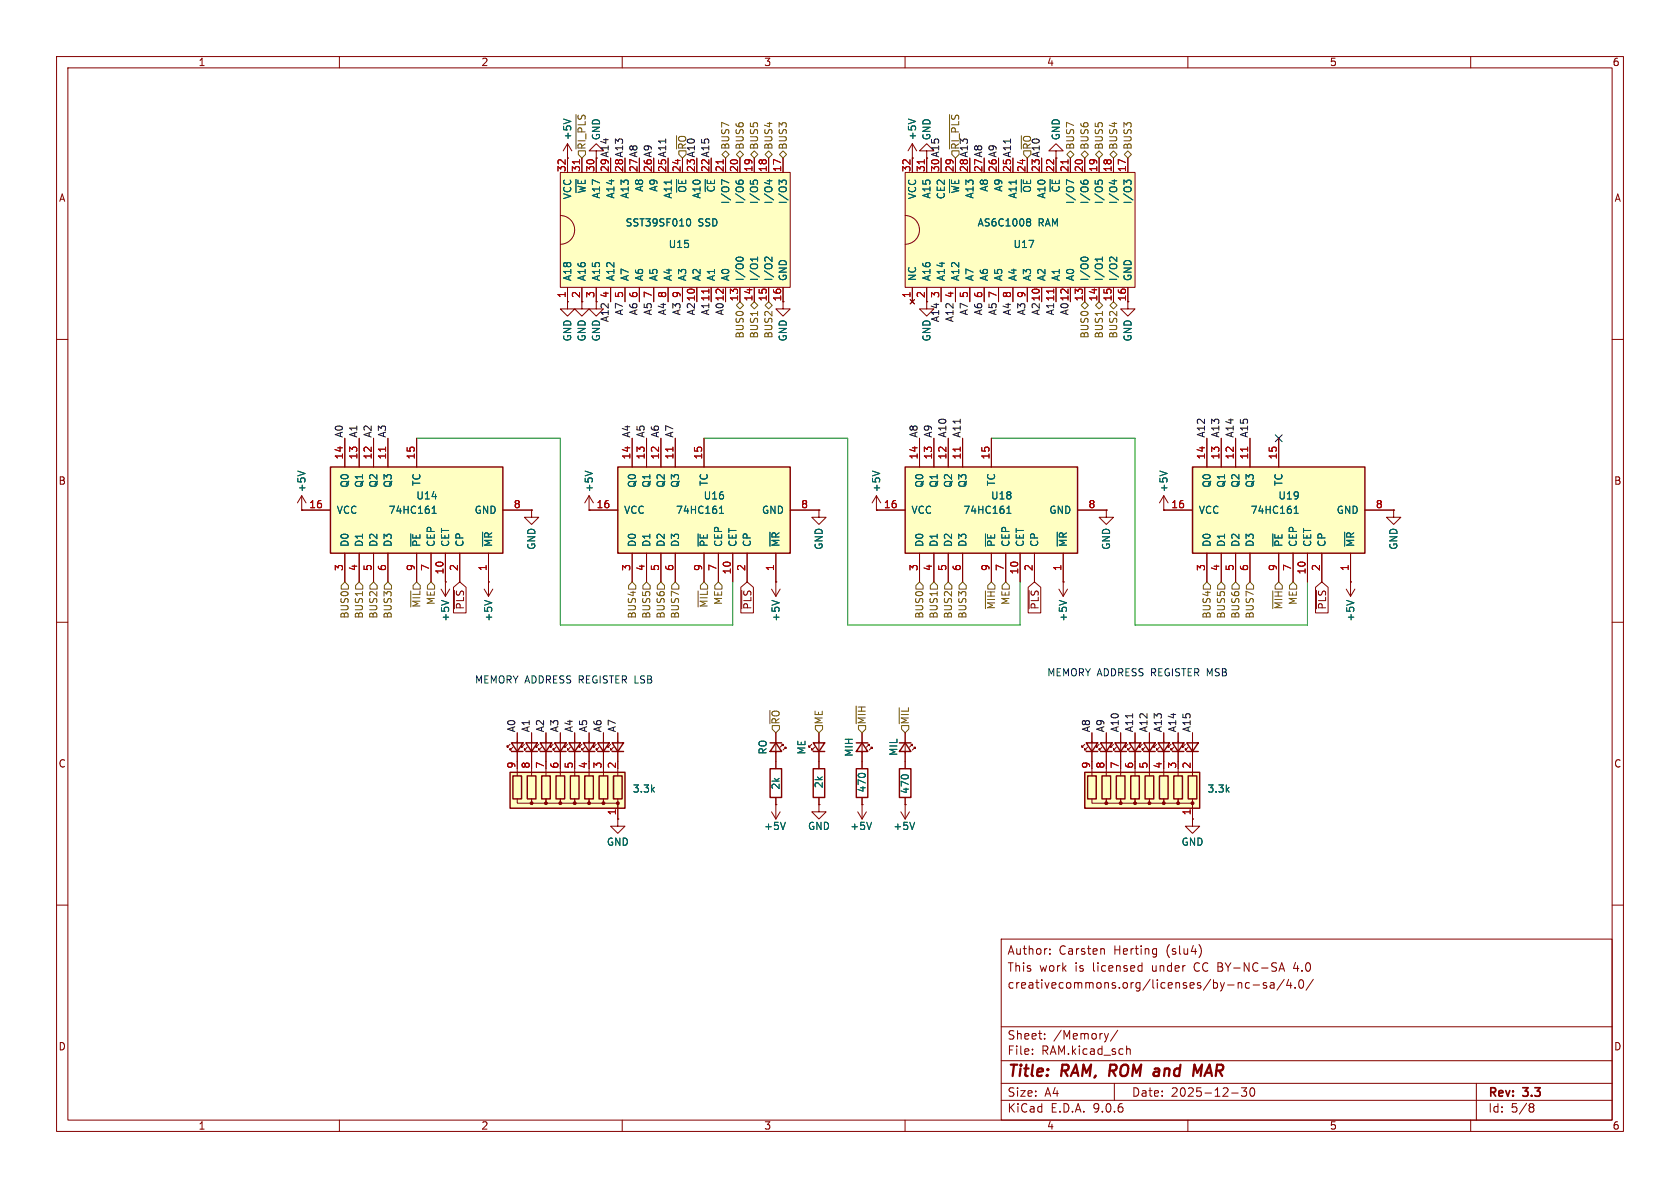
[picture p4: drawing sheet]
<svg xmlns="http://www.w3.org/2000/svg" width="297mm" height="210mm" viewBox="0 0 297 210" stroke-linecap="round" stroke-linejoin="round" font-family="sans-serif">
<defs><g id="words">
<g font-size="2.8" fill="#840000">
<text x="178" y="190.9">Title:</text>
<text x="187.7" y="190.9">RAM,</text>
<text x="196.9" y="190.9">ROM</text>
<text x="205.6" y="190.9">and</text>
<text x="213.4" y="190.9">MAR</text>
</g>
<g font-size="2.1" fill="#840000">
<text x="178" y="172">This</text>
<text x="178" y="169">Author:</text>
<text x="183.7" y="172">work</text>
<text x="187.2" y="169">Carsten</text>
<text x="190.1" y="172">is</text>
<text x="193.3" y="172">licensed</text>
<text x="197" y="169">Herting</text>
<text x="203.9" y="172">under</text>
<text x="206.3" y="169">(slu4)</text>
<text x="211.5" y="172">CC BY-NC-SA</text>
<text x="229.4" y="172">4.0</text>
<text x="178" y="175">creativecommons.org/licenses/by-nc-sa/4.0/</text>
<text x="178" y="184">Sheet:</text>
<text x="186.2" y="184">/Memory/</text>
<text x="178" y="186.7">File:</text>
<text x="184.1" y="186.7">RAM.kicad_sch</text>
<text x="178" y="196.9">KiCad</text>
<text x="178" y="194.1">Size:</text>
<text x="184.7" y="194.1">A4</text>
<text x="185.7" y="196.9">E.D.A.</text>
<text x="193.3" y="196.9">9.0.6</text>
<text x="200" y="194.1">Date:</text>
<text x="207" y="194.1">2025-12-30</text>
<text x="263" y="194.3">Rev:</text>
<text x="263" y="196.9">Id:</text>
<text x="267.1" y="196.9">5/8</text>
<text x="269.4" y="194.3">3.3</text>
</g>
<g font-size="1.8" fill="#840000">
<text x="35" y="11.9">1</text>
<text x="85" y="11.9">2</text>
<text x="135" y="11.9">3</text>
<text x="185" y="11.9">4</text>
<text x="235" y="11.9">5</text>
<text x="285" y="11.9">6</text>
<text x="10.3" y="35.9">A</text>
<text x="107.7" y="30.5" transform="rotate(-90 107.7 30.5)">29 A14</text>
<text x="110.2" y="30.5" transform="rotate(-90 110.2 30.5)">28 A13</text>
<text x="112.8" y="30.5" transform="rotate(-90 112.8 30.5)">27 A8</text>
<text x="115.3" y="30.5" transform="rotate(-90 115.3 30.5)">26 A9</text>
<text x="117.9" y="30.5" transform="rotate(-90 117.9 30.5)">25 A11</text>
<text x="122.9" y="30.5" transform="rotate(-90 122.9 30.5)">23 A10</text>
<text x="125.5" y="30.5" transform="rotate(-90 125.5 30.5)">22 A15</text>
<text x="166.1" y="30.5" transform="rotate(-90 166.1 30.5)">30 A15</text>
<text x="171.2" y="30.5" transform="rotate(-90 171.2 30.5)">28 A13</text>
<text x="173.7" y="30.5" transform="rotate(-90 173.7 30.5)">27 A8</text>
<text x="176.3" y="30.5" transform="rotate(-90 176.3 30.5)">26 A9</text>
<text x="178.8" y="30.5" transform="rotate(-90 178.8 30.5)">25 A11</text>
<text x="183.9" y="30.5" transform="rotate(-90 183.9 30.5)">23 A10</text>
<text x="285.3" y="35.9">A</text>
<text x="10.3" y="85.9">B</text>
<text x="285.3" y="85.9">B</text>
<text x="82.2" y="107.9" transform="rotate(-90 82.2 107.9)">~{PLS}</text>
<text x="133" y="107.9" transform="rotate(-90 133 107.9)">~{PLS}</text>
<text x="183.8" y="107.9" transform="rotate(-90 183.8 107.9)">~{PLS}</text>
<text x="234.6" y="107.9" transform="rotate(-90 234.6 107.9)">~{PLS}</text>
<text x="10.3" y="135.9">C</text>
<text x="285.3" y="135.9">C</text>
<text x="10.3" y="185.9">D</text>
<text x="285.3" y="185.9">D</text>
<text x="35" y="199.9">1</text>
<text x="85" y="199.9">2</text>
<text x="135" y="199.9">3</text>
<text x="185" y="199.9">4</text>
<text x="235" y="199.9">5</text>
<text x="285" y="199.9">6</text>
</g>
<g font-size="1.8" fill="#006464">
<text x="101.2" y="24.9" transform="rotate(-90 101.2 24.9)">+5V</text>
<text x="106.3" y="24.9" transform="rotate(-90 106.3 24.9)">GND</text>
<text x="162.2" y="24.9" transform="rotate(-90 162.2 24.9)">+5V</text>
<text x="164.7" y="24.9" transform="rotate(-90 164.7 24.9)">GND</text>
<text x="187.6" y="24.9" transform="rotate(-90 187.6 24.9)">GND</text>
<text x="101.2" y="35.3" transform="rotate(-90 101.2 35.3)">VCC</text>
<text x="103.7" y="34.3" transform="rotate(-90 103.7 34.3)">~{WE}</text>
<text x="106.3" y="35.2" transform="rotate(-90 106.3 35.2)">A17</text>
<text x="108.8" y="35.2" transform="rotate(-90 108.8 35.2)">A14</text>
<text x="111.4" y="35.2" transform="rotate(-90 111.4 35.2)">A13</text>
<text x="113.9" y="34" transform="rotate(-90 113.9 34)">A8</text>
<text x="116.4" y="34" transform="rotate(-90 116.4 34)">A9</text>
<text x="119" y="35.2" transform="rotate(-90 119 35.2)">A11</text>
<text x="121.5" y="34.2" transform="rotate(-90 121.5 34.2)">~{OE}</text>
<text x="124.1" y="35.2" transform="rotate(-90 124.1 35.2)">A10</text>
<text x="126.6" y="34.1" transform="rotate(-90 126.6 34.1)">~{CE}</text>
<text x="162.2" y="35.3" transform="rotate(-90 162.2 35.3)">VCC</text>
<text x="164.7" y="35.2" transform="rotate(-90 164.7 35.2)">A15</text>
<text x="167.2" y="35.3" transform="rotate(-90 167.2 35.3)">CE2</text>
<text x="169.8" y="34.3" transform="rotate(-90 169.8 34.3)">~{WE}</text>
<text x="172.3" y="35.2" transform="rotate(-90 172.3 35.2)">A13</text>
<text x="174.9" y="34" transform="rotate(-90 174.9 34)">A8</text>
<text x="177.4" y="34" transform="rotate(-90 177.4 34)">A9</text>
<text x="179.9" y="35.2" transform="rotate(-90 179.9 35.2)">A11</text>
<text x="182.5" y="34.2" transform="rotate(-90 182.5 34.2)">~{OE}</text>
<text x="185" y="35.2" transform="rotate(-90 185 35.2)">A10</text>
<text x="187.6" y="34.1" transform="rotate(-90 187.6 34.1)">~{CE}</text>
<text x="110.5" y="40.2">SST39SF010</text>
<text x="123.4" y="40.2">SSD</text>
<text x="129.1" y="36.2" transform="rotate(-90 129.1 36.2)">I/O7</text>
<text x="131.7" y="36.2" transform="rotate(-90 131.7 36.2)">I/O6</text>
<text x="134.2" y="36.2" transform="rotate(-90 134.2 36.2)">I/O5</text>
<text x="136.8" y="36.2" transform="rotate(-90 136.8 36.2)">I/O4</text>
<text x="139.3" y="36.2" transform="rotate(-90 139.3 36.2)">I/O3</text>
<text x="172.7" y="40.2">AS6C1008</text>
<text x="183.5" y="40.2">RAM</text>
<text x="190.1" y="36.2" transform="rotate(-90 190.1 36.2)">I/O7</text>
<text x="192.6" y="36.2" transform="rotate(-90 192.6 36.2)">I/O6</text>
<text x="195.2" y="36.2" transform="rotate(-90 195.2 36.2)">I/O5</text>
<text x="197.7" y="36.2" transform="rotate(-90 197.7 36.2)">I/O4</text>
<text x="200.3" y="36.2" transform="rotate(-90 200.3 36.2)">I/O3</text>
<text x="118.1" y="44">U15</text>
<text x="179.1" y="44">U17</text>
<text x="101.2" y="49.8" transform="rotate(-90 101.2 49.8)">A18</text>
<text x="103.7" y="49.8" transform="rotate(-90 103.7 49.8)">A16</text>
<text x="106.3" y="49.8" transform="rotate(-90 106.3 49.8)">A15</text>
<text x="108.8" y="49.8" transform="rotate(-90 108.8 49.8)">A12</text>
<text x="111.4" y="49.8" transform="rotate(-90 111.4 49.8)">A7</text>
<text x="113.9" y="49.8" transform="rotate(-90 113.9 49.8)">A6</text>
<text x="116.4" y="49.8" transform="rotate(-90 116.4 49.8)">A5</text>
<text x="119" y="49.8" transform="rotate(-90 119 49.8)">A4</text>
<text x="121.5" y="49.8" transform="rotate(-90 121.5 49.8)">A3</text>
<text x="124.1" y="49.8" transform="rotate(-90 124.1 49.8)">A2</text>
<text x="126.6" y="49.8" transform="rotate(-90 126.6 49.8)">A1</text>
<text x="129.1" y="49.8" transform="rotate(-90 129.1 49.8)">A0</text>
<text x="131.7" y="49.8" transform="rotate(-90 131.7 49.8)">I/O0</text>
<text x="134.2" y="49.8" transform="rotate(-90 134.2 49.8)">I/O1</text>
<text x="136.8" y="49.8" transform="rotate(-90 136.8 49.8)">I/O2</text>
<text x="139.3" y="49.8" transform="rotate(-90 139.3 49.8)">GND</text>
<text x="162.2" y="49.8" transform="rotate(-90 162.2 49.8)">NC</text>
<text x="164.7" y="49.8" transform="rotate(-90 164.7 49.8)">A16</text>
<text x="167.2" y="49.8" transform="rotate(-90 167.2 49.8)">A14</text>
<text x="169.8" y="49.8" transform="rotate(-90 169.8 49.8)">A12</text>
<text x="172.3" y="49.8" transform="rotate(-90 172.3 49.8)">A7</text>
<text x="174.9" y="49.8" transform="rotate(-90 174.9 49.8)">A6</text>
<text x="177.4" y="49.8" transform="rotate(-90 177.4 49.8)">A5</text>
<text x="179.9" y="49.8" transform="rotate(-90 179.9 49.8)">A4</text>
<text x="182.5" y="49.8" transform="rotate(-90 182.5 49.8)">A3</text>
<text x="185" y="49.8" transform="rotate(-90 185 49.8)">A2</text>
<text x="187.6" y="49.8" transform="rotate(-90 187.6 49.8)">A1</text>
<text x="190.1" y="49.8" transform="rotate(-90 190.1 49.8)">A0</text>
<text x="192.6" y="49.8" transform="rotate(-90 192.6 49.8)">I/O0</text>
<text x="195.2" y="49.8" transform="rotate(-90 195.2 49.8)">I/O1</text>
<text x="197.7" y="49.8" transform="rotate(-90 197.7 49.8)">I/O2</text>
<text x="200.3" y="49.8" transform="rotate(-90 200.3 49.8)">GND</text>
<text x="107.7" y="57.1" transform="rotate(-90 107.7 57.1)">A12</text>
<text x="166.1" y="57.1" transform="rotate(-90 166.1 57.1)">A14</text>
<text x="101.2" y="60.5" transform="rotate(-90 101.2 60.5)">GND</text>
<text x="103.7" y="60.5" transform="rotate(-90 103.7 60.5)">GND</text>
<text x="106.3" y="60.5" transform="rotate(-90 106.3 60.5)">GND</text>
<text x="139.3" y="60.5" transform="rotate(-90 139.3 60.5)">GND</text>
<text x="164.7" y="60.5" transform="rotate(-90 164.7 60.5)">GND</text>
<text x="200.3" y="60.5" transform="rotate(-90 200.3 60.5)">GND</text>
<text x="54.2" y="87.1" transform="rotate(-90 54.2 87.1)">+5V</text>
<text x="61.8" y="86.3" transform="rotate(-90 61.8 86.3)">Q0</text>
<text x="64.4" y="86.3" transform="rotate(-90 64.4 86.3)">Q1</text>
<text x="66.9" y="86.3" transform="rotate(-90 66.9 86.3)">Q2</text>
<text x="69.4" y="86.3" transform="rotate(-90 69.4 86.3)">Q3</text>
<text x="73.5" y="88.5">U14</text>
<text x="74.5" y="86" transform="rotate(-90 74.5 86)">TC</text>
<text x="105" y="87.1" transform="rotate(-90 105 87.1)">+5V</text>
<text x="112.6" y="86.3" transform="rotate(-90 112.6 86.3)">Q0</text>
<text x="115.2" y="86.3" transform="rotate(-90 115.2 86.3)">Q1</text>
<text x="117.7" y="86.3" transform="rotate(-90 117.7 86.3)">Q2</text>
<text x="120.2" y="86.3" transform="rotate(-90 120.2 86.3)">Q3</text>
<text x="124.3" y="88.5">U16</text>
<text x="125.3" y="86" transform="rotate(-90 125.3 86)">TC</text>
<text x="155.8" y="87.1" transform="rotate(-90 155.8 87.1)">+5V</text>
<text x="163.4" y="86.3" transform="rotate(-90 163.4 86.3)">Q0</text>
<text x="166" y="86.3" transform="rotate(-90 166 86.3)">Q1</text>
<text x="168.5" y="86.3" transform="rotate(-90 168.5 86.3)">Q2</text>
<text x="171" y="86.3" transform="rotate(-90 171 86.3)">Q3</text>
<text x="175.1" y="88.5">U18</text>
<text x="176.1" y="86" transform="rotate(-90 176.1 86)">TC</text>
<text x="206.6" y="87.1" transform="rotate(-90 206.6 87.1)">+5V</text>
<text x="214.2" y="86.3" transform="rotate(-90 214.2 86.3)">Q0</text>
<text x="216.8" y="86.3" transform="rotate(-90 216.8 86.3)">Q1</text>
<text x="219.3" y="86.3" transform="rotate(-90 219.3 86.3)">Q2</text>
<text x="221.8" y="86.3" transform="rotate(-90 221.8 86.3)">Q3</text>
<text x="225.9" y="88.5">U19</text>
<text x="226.9" y="86" transform="rotate(-90 226.9 86)">TC</text>
<text x="59.4" y="91">VCC</text>
<text x="68.6" y="91">74HC161</text>
<text x="83.8" y="91">GND</text>
<text x="110.2" y="91">VCC</text>
<text x="119.4" y="91">74HC161</text>
<text x="134.6" y="91">GND</text>
<text x="161" y="91">VCC</text>
<text x="170.2" y="91">74HC161</text>
<text x="185.4" y="91">GND</text>
<text x="211.8" y="91">VCC</text>
<text x="221" y="91">74HC161</text>
<text x="236.2" y="91">GND</text>
<text x="61.8" y="96.8" transform="rotate(-90 61.8 96.8)">D0</text>
<text x="64.4" y="96.8" transform="rotate(-90 64.4 96.8)">D1</text>
<text x="66.9" y="96.8" transform="rotate(-90 66.9 96.8)">D2</text>
<text x="69.4" y="96.8" transform="rotate(-90 69.4 96.8)">D3</text>
<text x="74.5" y="96.8" transform="rotate(-90 74.5 96.8)">~{PE}</text>
<text x="77.1" y="96.8" transform="rotate(-90 77.1 96.8)">CEP</text>
<text x="79.6" y="96.8" transform="rotate(-90 79.6 96.8)">CET</text>
<text x="82.1" y="96.8" transform="rotate(-90 82.1 96.8)">CP</text>
<text x="87.2" y="96.8" transform="rotate(-90 87.2 96.8)">~{MR}</text>
<text x="94.8" y="97.3" transform="rotate(-90 94.8 97.3)">GND</text>
<text x="112.6" y="96.8" transform="rotate(-90 112.6 96.8)">D0</text>
<text x="115.2" y="96.8" transform="rotate(-90 115.2 96.8)">D1</text>
<text x="117.7" y="96.8" transform="rotate(-90 117.7 96.8)">D2</text>
<text x="120.2" y="96.8" transform="rotate(-90 120.2 96.8)">D3</text>
<text x="125.3" y="96.8" transform="rotate(-90 125.3 96.8)">~{PE}</text>
<text x="127.9" y="96.8" transform="rotate(-90 127.9 96.8)">CEP</text>
<text x="130.4" y="96.8" transform="rotate(-90 130.4 96.8)">CET</text>
<text x="132.9" y="96.8" transform="rotate(-90 132.9 96.8)">CP</text>
<text x="138" y="96.8" transform="rotate(-90 138 96.8)">~{MR}</text>
<text x="145.6" y="97.3" transform="rotate(-90 145.6 97.3)">GND</text>
<text x="163.4" y="96.8" transform="rotate(-90 163.4 96.8)">D0</text>
<text x="166" y="96.8" transform="rotate(-90 166 96.8)">D1</text>
<text x="168.5" y="96.8" transform="rotate(-90 168.5 96.8)">D2</text>
<text x="171" y="96.8" transform="rotate(-90 171 96.8)">D3</text>
<text x="176.1" y="96.8" transform="rotate(-90 176.1 96.8)">~{PE}</text>
<text x="178.7" y="96.8" transform="rotate(-90 178.7 96.8)">CEP</text>
<text x="181.2" y="96.8" transform="rotate(-90 181.2 96.8)">CET</text>
<text x="183.7" y="96.8" transform="rotate(-90 183.7 96.8)">CP</text>
<text x="188.8" y="96.8" transform="rotate(-90 188.8 96.8)">~{MR}</text>
<text x="196.4" y="97.3" transform="rotate(-90 196.4 97.3)">GND</text>
<text x="214.2" y="96.8" transform="rotate(-90 214.2 96.8)">D0</text>
<text x="216.8" y="96.8" transform="rotate(-90 216.8 96.8)">D1</text>
<text x="219.3" y="96.8" transform="rotate(-90 219.3 96.8)">D2</text>
<text x="221.8" y="96.8" transform="rotate(-90 221.8 96.8)">D3</text>
<text x="226.9" y="96.8" transform="rotate(-90 226.9 96.8)">~{PE}</text>
<text x="229.5" y="96.8" transform="rotate(-90 229.5 96.8)">CEP</text>
<text x="232" y="96.8" transform="rotate(-90 232 96.8)">CET</text>
<text x="234.5" y="96.8" transform="rotate(-90 234.5 96.8)">CP</text>
<text x="239.6" y="96.8" transform="rotate(-90 239.6 96.8)">~{MR}</text>
<text x="247.2" y="97.3" transform="rotate(-90 247.2 97.3)">GND</text>
<text x="79.6" y="110" transform="rotate(-90 79.6 110)">+5V</text>
<text x="87.2" y="110" transform="rotate(-90 87.2 110)">+5V</text>
<text x="138" y="110" transform="rotate(-90 138 110)">+5V</text>
<text x="188.8" y="110" transform="rotate(-90 188.8 110)">+5V</text>
<text x="239.6" y="110" transform="rotate(-90 239.6 110)">+5V</text>
<text x="135.7" y="133.5" transform="rotate(-90 135.7 133.5)">RO</text>
<text x="142.6" y="133.5" transform="rotate(-90 142.6 133.5)">ME</text>
<text x="151" y="133.9" transform="rotate(-90 151 133.9)">MIH</text>
<text x="158.9" y="133.7" transform="rotate(-90 158.9 133.7)">MIL</text>
<text x="111.8" y="140.3">3.3k</text>
<text x="138" y="139.7" transform="rotate(-90 138 139.7)">2k</text>
<text x="145.6" y="139.4" transform="rotate(-90 145.6 139.4)">2k</text>
<text x="153.3" y="140.2" transform="rotate(-90 153.3 140.2)">470</text>
<text x="160.9" y="140.5" transform="rotate(-90 160.9 140.5)">470</text>
<text x="213.4" y="140.3">3.3k</text>
<text x="107.2" y="149.7">GND</text>
<text x="135" y="146.9">+5V</text>
<text x="142.7" y="146.9">GND</text>
<text x="150.2" y="146.9">+5V</text>
<text x="157.8" y="146.9">+5V</text>
<text x="208.8" y="149.7">GND</text>
</g>
<g font-size="1.8" fill="#725600">
<text x="103.7" y="26.6" transform="rotate(-90 103.7 26.6)">~{RI_PLS}</text>
<text x="121.5" y="26.6" transform="rotate(-90 121.5 26.6)">~{RO}</text>
<text x="129.1" y="26.6" transform="rotate(-90 129.1 26.6)">BUS7</text>
<text x="131.7" y="26.6" transform="rotate(-90 131.7 26.6)">BUS6</text>
<text x="134.2" y="26.6" transform="rotate(-90 134.2 26.6)">BUS5</text>
<text x="136.8" y="26.6" transform="rotate(-90 136.8 26.6)">BUS4</text>
<text x="139.3" y="26.6" transform="rotate(-90 139.3 26.6)">BUS3</text>
<text x="169.8" y="26.6" transform="rotate(-90 169.8 26.6)">~{RI_PLS}</text>
<text x="182.5" y="26.6" transform="rotate(-90 182.5 26.6)">~{RO}</text>
<text x="190.1" y="26.6" transform="rotate(-90 190.1 26.6)">BUS7</text>
<text x="192.6" y="26.6" transform="rotate(-90 192.6 26.6)">BUS6</text>
<text x="195.2" y="26.6" transform="rotate(-90 195.2 26.6)">BUS5</text>
<text x="197.7" y="26.6" transform="rotate(-90 197.7 26.6)">BUS4</text>
<text x="200.3" y="26.6" transform="rotate(-90 200.3 26.6)">BUS3</text>
<text x="131.7" y="59.9" transform="rotate(-90 131.7 59.9)">BUS0</text>
<text x="134.2" y="59.9" transform="rotate(-90 134.2 59.9)">BUS1</text>
<text x="136.8" y="59.9" transform="rotate(-90 136.8 59.9)">BUS2</text>
<text x="192.6" y="59.9" transform="rotate(-90 192.6 59.9)">BUS0</text>
<text x="195.2" y="59.9" transform="rotate(-90 195.2 59.9)">BUS1</text>
<text x="197.7" y="59.9" transform="rotate(-90 197.7 59.9)">BUS2</text>
<text x="74.5" y="107.5" transform="rotate(-90 74.5 107.5)">~{MIL}</text>
<text x="77.1" y="107" transform="rotate(-90 77.1 107)">ME</text>
<text x="125.3" y="107.5" transform="rotate(-90 125.3 107.5)">~{MIL}</text>
<text x="127.9" y="107" transform="rotate(-90 127.9 107)">ME</text>
<text x="176.1" y="107.8" transform="rotate(-90 176.1 107.8)">~{MIH}</text>
<text x="178.7" y="107" transform="rotate(-90 178.7 107)">ME</text>
<text x="226.9" y="107.8" transform="rotate(-90 226.9 107.8)">~{MIH}</text>
<text x="229.5" y="107" transform="rotate(-90 229.5 107)">ME</text>
<text x="61.8" y="109.5" transform="rotate(-90 61.8 109.5)">BUS0</text>
<text x="64.4" y="109.5" transform="rotate(-90 64.4 109.5)">BUS1</text>
<text x="66.9" y="109.5" transform="rotate(-90 66.9 109.5)">BUS2</text>
<text x="69.4" y="109.5" transform="rotate(-90 69.4 109.5)">BUS3</text>
<text x="112.6" y="109.5" transform="rotate(-90 112.6 109.5)">BUS4</text>
<text x="115.2" y="109.5" transform="rotate(-90 115.2 109.5)">BUS5</text>
<text x="117.7" y="109.5" transform="rotate(-90 117.7 109.5)">BUS6</text>
<text x="120.2" y="109.5" transform="rotate(-90 120.2 109.5)">BUS7</text>
<text x="163.4" y="109.5" transform="rotate(-90 163.4 109.5)">BUS0</text>
<text x="166" y="109.5" transform="rotate(-90 166 109.5)">BUS1</text>
<text x="168.5" y="109.5" transform="rotate(-90 168.5 109.5)">BUS2</text>
<text x="171" y="109.5" transform="rotate(-90 171 109.5)">BUS3</text>
<text x="214.2" y="109.5" transform="rotate(-90 214.2 109.5)">BUS4</text>
<text x="216.8" y="109.5" transform="rotate(-90 216.8 109.5)">BUS5</text>
<text x="219.3" y="109.5" transform="rotate(-90 219.3 109.5)">BUS6</text>
<text x="221.8" y="109.5" transform="rotate(-90 221.8 109.5)">BUS7</text>
<text x="138" y="128.2" transform="rotate(-90 138 128.2)">~{RO}</text>
<text x="145.6" y="128.2" transform="rotate(-90 145.6 128.2)">ME</text>
<text x="153.3" y="128.2" transform="rotate(-90 153.3 128.2)">~{MIH}</text>
<text x="160.9" y="128.2" transform="rotate(-90 160.9 128.2)">~{MIL}</text>
</g>
<g font-size="1.8" fill="#a90000">
<text x="100.1" y="30.5" transform="rotate(-90 100.1 30.5)">32</text>
<text x="102.6" y="30.5" transform="rotate(-90 102.6 30.5)">31</text>
<text x="105.2" y="30.5" transform="rotate(-90 105.2 30.5)">30</text>
<text x="107.7" y="30.5" transform="rotate(-90 107.7 30.5)">29</text>
<text x="110.2" y="30.5" transform="rotate(-90 110.2 30.5)">28</text>
<text x="112.8" y="30.5" transform="rotate(-90 112.8 30.5)">27</text>
<text x="115.3" y="30.5" transform="rotate(-90 115.3 30.5)">26</text>
<text x="117.9" y="30.5" transform="rotate(-90 117.9 30.5)">25</text>
<text x="120.4" y="30.5" transform="rotate(-90 120.4 30.5)">24</text>
<text x="122.9" y="30.5" transform="rotate(-90 122.9 30.5)">23</text>
<text x="125.5" y="30.5" transform="rotate(-90 125.5 30.5)">22</text>
<text x="128" y="30.5" transform="rotate(-90 128 30.5)">21</text>
<text x="130.6" y="30.5" transform="rotate(-90 130.6 30.5)">20</text>
<text x="133.1" y="30.5" transform="rotate(-90 133.1 30.5)">19</text>
<text x="135.6" y="30.5" transform="rotate(-90 135.6 30.5)">18</text>
<text x="138.2" y="30.5" transform="rotate(-90 138.2 30.5)">17</text>
<text x="161" y="30.5" transform="rotate(-90 161 30.5)">32</text>
<text x="163.6" y="30.5" transform="rotate(-90 163.6 30.5)">31</text>
<text x="166.1" y="30.5" transform="rotate(-90 166.1 30.5)">30</text>
<text x="168.7" y="30.5" transform="rotate(-90 168.7 30.5)">29</text>
<text x="171.2" y="30.5" transform="rotate(-90 171.2 30.5)">28</text>
<text x="173.7" y="30.5" transform="rotate(-90 173.7 30.5)">27</text>
<text x="176.3" y="30.5" transform="rotate(-90 176.3 30.5)">26</text>
<text x="178.8" y="30.5" transform="rotate(-90 178.8 30.5)">25</text>
<text x="181.4" y="30.5" transform="rotate(-90 181.4 30.5)">24</text>
<text x="183.9" y="30.5" transform="rotate(-90 183.9 30.5)">23</text>
<text x="186.4" y="30.5" transform="rotate(-90 186.4 30.5)">22</text>
<text x="189" y="30.5" transform="rotate(-90 189 30.5)">21</text>
<text x="191.5" y="30.5" transform="rotate(-90 191.5 30.5)">20</text>
<text x="194.1" y="30.5" transform="rotate(-90 194.1 30.5)">19</text>
<text x="196.6" y="30.5" transform="rotate(-90 196.6 30.5)">18</text>
<text x="199.1" y="30.5" transform="rotate(-90 199.1 30.5)">17</text>
<text x="100.1" y="52.8" transform="rotate(-90 100.1 52.8)">1</text>
<text x="102.6" y="52.8" transform="rotate(-90 102.6 52.8)">2</text>
<text x="105.2" y="52.8" transform="rotate(-90 105.2 52.8)">3</text>
<text x="107.7" y="52.8" transform="rotate(-90 107.7 52.8)">4</text>
<text x="110.2" y="52.8" transform="rotate(-90 110.2 52.8)">5</text>
<text x="112.8" y="52.8" transform="rotate(-90 112.8 52.8)">6</text>
<text x="115.3" y="52.8" transform="rotate(-90 115.3 52.8)">7</text>
<text x="117.9" y="52.8" transform="rotate(-90 117.9 52.8)">8</text>
<text x="120.4" y="52.8" transform="rotate(-90 120.4 52.8)">9</text>
<text x="122.9" y="53.4" transform="rotate(-90 122.9 53.4)">10</text>
<text x="125.5" y="53.4" transform="rotate(-90 125.5 53.4)">11</text>
<text x="128" y="53.4" transform="rotate(-90 128 53.4)">12</text>
<text x="130.6" y="53.4" transform="rotate(-90 130.6 53.4)">13</text>
<text x="133.1" y="53.4" transform="rotate(-90 133.1 53.4)">14</text>
<text x="135.6" y="53.4" transform="rotate(-90 135.6 53.4)">15</text>
<text x="138.2" y="53.4" transform="rotate(-90 138.2 53.4)">16</text>
<text x="161" y="52.8" transform="rotate(-90 161 52.8)">1</text>
<text x="163.6" y="52.8" transform="rotate(-90 163.6 52.8)">2</text>
<text x="166.1" y="52.8" transform="rotate(-90 166.1 52.8)">3</text>
<text x="168.7" y="52.8" transform="rotate(-90 168.7 52.8)">4</text>
<text x="171.2" y="52.8" transform="rotate(-90 171.2 52.8)">5</text>
<text x="173.7" y="52.8" transform="rotate(-90 173.7 52.8)">6</text>
<text x="176.3" y="52.8" transform="rotate(-90 176.3 52.8)">7</text>
<text x="178.8" y="52.8" transform="rotate(-90 178.8 52.8)">8</text>
<text x="181.4" y="52.8" transform="rotate(-90 181.4 52.8)">9</text>
<text x="183.9" y="53.4" transform="rotate(-90 183.9 53.4)">10</text>
<text x="186.4" y="53.4" transform="rotate(-90 186.4 53.4)">11</text>
<text x="189" y="53.4" transform="rotate(-90 189 53.4)">12</text>
<text x="191.5" y="53.4" transform="rotate(-90 191.5 53.4)">13</text>
<text x="194.1" y="53.4" transform="rotate(-90 194.1 53.4)">14</text>
<text x="196.6" y="53.4" transform="rotate(-90 196.6 53.4)">15</text>
<text x="199.1" y="53.4" transform="rotate(-90 199.1 53.4)">16</text>
<text x="60.7" y="81.3" transform="rotate(-90 60.7 81.3)">14</text>
<text x="63.2" y="81.3" transform="rotate(-90 63.2 81.3)">13</text>
<text x="65.8" y="81.3" transform="rotate(-90 65.8 81.3)">12</text>
<text x="68.3" y="81.3" transform="rotate(-90 68.3 81.3)">11</text>
<text x="73.4" y="81.3" transform="rotate(-90 73.4 81.3)">15</text>
<text x="111.5" y="81.3" transform="rotate(-90 111.5 81.3)">14</text>
<text x="114" y="81.3" transform="rotate(-90 114 81.3)">13</text>
<text x="116.6" y="81.3" transform="rotate(-90 116.6 81.3)">12</text>
<text x="119.1" y="81.3" transform="rotate(-90 119.1 81.3)">11</text>
<text x="124.2" y="81.3" transform="rotate(-90 124.2 81.3)">15</text>
<text x="162.3" y="81.3" transform="rotate(-90 162.3 81.3)">14</text>
<text x="164.8" y="81.3" transform="rotate(-90 164.8 81.3)">13</text>
<text x="167.4" y="81.3" transform="rotate(-90 167.4 81.3)">12</text>
<text x="169.9" y="81.3" transform="rotate(-90 169.9 81.3)">11</text>
<text x="175" y="81.3" transform="rotate(-90 175 81.3)">15</text>
<text x="213.1" y="81.3" transform="rotate(-90 213.1 81.3)">14</text>
<text x="215.6" y="81.3" transform="rotate(-90 215.6 81.3)">13</text>
<text x="218.2" y="81.3" transform="rotate(-90 218.2 81.3)">12</text>
<text x="220.7" y="81.3" transform="rotate(-90 220.7 81.3)">11</text>
<text x="225.8" y="81.3" transform="rotate(-90 225.8 81.3)">15</text>
<text x="54.6" y="89.9">16</text>
<text x="90.7" y="89.9">8</text>
<text x="105.4" y="89.9">16</text>
<text x="141.5" y="89.9">8</text>
<text x="156.2" y="89.9">16</text>
<text x="192.3" y="89.9">8</text>
<text x="207" y="89.9">16</text>
<text x="243.1" y="89.9">8</text>
<text x="60.7" y="101" transform="rotate(-90 60.7 101)">3</text>
<text x="63.2" y="101" transform="rotate(-90 63.2 101)">4</text>
<text x="65.8" y="101" transform="rotate(-90 65.8 101)">5</text>
<text x="68.3" y="101" transform="rotate(-90 68.3 101)">6</text>
<text x="73.4" y="101" transform="rotate(-90 73.4 101)">9</text>
<text x="75.9" y="101" transform="rotate(-90 75.9 101)">7</text>
<text x="78.5" y="101.6" transform="rotate(-90 78.5 101.6)">10</text>
<text x="81" y="101" transform="rotate(-90 81 101)">2</text>
<text x="86.1" y="101" transform="rotate(-90 86.1 101)">1</text>
<text x="111.5" y="101" transform="rotate(-90 111.5 101)">3</text>
<text x="114" y="101" transform="rotate(-90 114 101)">4</text>
<text x="116.6" y="101" transform="rotate(-90 116.6 101)">5</text>
<text x="119.1" y="101" transform="rotate(-90 119.1 101)">6</text>
<text x="124.2" y="101" transform="rotate(-90 124.2 101)">9</text>
<text x="126.7" y="101" transform="rotate(-90 126.7 101)">7</text>
<text x="129.3" y="101.6" transform="rotate(-90 129.3 101.6)">10</text>
<text x="131.8" y="101" transform="rotate(-90 131.8 101)">2</text>
<text x="136.9" y="101" transform="rotate(-90 136.9 101)">1</text>
<text x="162.3" y="101" transform="rotate(-90 162.3 101)">3</text>
<text x="164.8" y="101" transform="rotate(-90 164.8 101)">4</text>
<text x="167.4" y="101" transform="rotate(-90 167.4 101)">5</text>
<text x="169.9" y="101" transform="rotate(-90 169.9 101)">6</text>
<text x="175" y="101" transform="rotate(-90 175 101)">9</text>
<text x="177.5" y="101" transform="rotate(-90 177.5 101)">7</text>
<text x="180.1" y="101.6" transform="rotate(-90 180.1 101.6)">10</text>
<text x="182.6" y="101" transform="rotate(-90 182.6 101)">2</text>
<text x="187.7" y="101" transform="rotate(-90 187.7 101)">1</text>
<text x="213.1" y="101" transform="rotate(-90 213.1 101)">3</text>
<text x="215.6" y="101" transform="rotate(-90 215.6 101)">4</text>
<text x="218.2" y="101" transform="rotate(-90 218.2 101)">5</text>
<text x="220.7" y="101" transform="rotate(-90 220.7 101)">6</text>
<text x="225.8" y="101" transform="rotate(-90 225.8 101)">9</text>
<text x="228.3" y="101" transform="rotate(-90 228.3 101)">7</text>
<text x="230.9" y="101.6" transform="rotate(-90 230.9 101.6)">10</text>
<text x="233.4" y="101" transform="rotate(-90 233.4 101)">2</text>
<text x="238.5" y="101" transform="rotate(-90 238.5 101)">1</text>
<text x="91.2" y="136" transform="rotate(-90 91.2 136)">9</text>
<text x="93.7" y="136" transform="rotate(-90 93.7 136)">8</text>
<text x="96.3" y="136" transform="rotate(-90 96.3 136)">7</text>
<text x="98.8" y="136" transform="rotate(-90 98.8 136)">6</text>
<text x="101.3" y="136" transform="rotate(-90 101.3 136)">5</text>
<text x="103.9" y="136" transform="rotate(-90 103.9 136)">4</text>
<text x="106.4" y="136" transform="rotate(-90 106.4 136)">3</text>
<text x="109" y="136" transform="rotate(-90 109 136)">2</text>
<text x="192.8" y="136" transform="rotate(-90 192.8 136)">9</text>
<text x="195.3" y="136" transform="rotate(-90 195.3 136)">8</text>
<text x="197.9" y="136" transform="rotate(-90 197.9 136)">7</text>
<text x="200.4" y="136" transform="rotate(-90 200.4 136)">6</text>
<text x="202.9" y="136" transform="rotate(-90 202.9 136)">5</text>
<text x="205.5" y="136" transform="rotate(-90 205.5 136)">4</text>
<text x="208" y="136" transform="rotate(-90 208 136)">3</text>
<text x="210.6" y="136" transform="rotate(-90 210.6 136)">2</text>
<text x="109" y="144.2" transform="rotate(-90 109 144.2)">1</text>
<text x="210.6" y="144.2" transform="rotate(-90 210.6 144.2)">1</text>
</g>
<g font-size="1.8" fill="#0f0f0f">
<text x="110.2" y="55.8" transform="rotate(-90 110.2 55.8)">A7</text>
<text x="112.8" y="55.8" transform="rotate(-90 112.8 55.8)">A6</text>
<text x="115.3" y="55.8" transform="rotate(-90 115.3 55.8)">A5</text>
<text x="117.8" y="55.8" transform="rotate(-90 117.8 55.8)">A4</text>
<text x="120.4" y="55.8" transform="rotate(-90 120.4 55.8)">A3</text>
<text x="122.9" y="55.8" transform="rotate(-90 122.9 55.8)">A210</text>
<text x="125.5" y="55.8" transform="rotate(-90 125.5 55.8)">A111</text>
<text x="128" y="55.8" transform="rotate(-90 128 55.8)">A012</text>
<text x="168.6" y="57.1" transform="rotate(-90 168.6 57.1)">A12</text>
<text x="171.2" y="55.8" transform="rotate(-90 171.2 55.8)">A7</text>
<text x="173.7" y="55.8" transform="rotate(-90 173.7 55.8)">A6</text>
<text x="176.3" y="55.8" transform="rotate(-90 176.3 55.8)">A5</text>
<text x="178.8" y="55.8" transform="rotate(-90 178.8 55.8)">A4</text>
<text x="181.3" y="55.8" transform="rotate(-90 181.3 55.8)">A3</text>
<text x="183.9" y="55.8" transform="rotate(-90 183.9 55.8)">A210</text>
<text x="186.4" y="55.8" transform="rotate(-90 186.4 55.8)">A111</text>
<text x="189" y="55.8" transform="rotate(-90 189 55.8)">A012</text>
<text x="60.7" y="77.5" transform="rotate(-90 60.7 77.5)">A0</text>
<text x="63.2" y="77.5" transform="rotate(-90 63.2 77.5)">A1</text>
<text x="65.8" y="77.5" transform="rotate(-90 65.8 77.5)">A2</text>
<text x="68.3" y="77.5" transform="rotate(-90 68.3 77.5)">A3</text>
<text x="111.5" y="77.5" transform="rotate(-90 111.5 77.5)">A4</text>
<text x="114" y="77.5" transform="rotate(-90 114 77.5)">A5</text>
<text x="116.6" y="77.5" transform="rotate(-90 116.6 77.5)">A6</text>
<text x="119.1" y="77.5" transform="rotate(-90 119.1 77.5)">A7</text>
<text x="162.3" y="77.5" transform="rotate(-90 162.3 77.5)">A8</text>
<text x="164.8" y="77.5" transform="rotate(-90 164.8 77.5)">A9</text>
<text x="167.4" y="77.5" transform="rotate(-90 167.4 77.5)">A10</text>
<text x="169.9" y="77.5" transform="rotate(-90 169.9 77.5)">A11</text>
<text x="213.1" y="77.5" transform="rotate(-90 213.1 77.5)">A12</text>
<text x="215.6" y="77.5" transform="rotate(-90 215.6 77.5)">A13</text>
<text x="218.2" y="77.5" transform="rotate(-90 218.2 77.5)">A14</text>
<text x="220.7" y="77.5" transform="rotate(-90 220.7 77.5)">A15</text>
<text x="91.2" y="129.5" transform="rotate(-90 91.2 129.5)">A0</text>
<text x="93.7" y="129.5" transform="rotate(-90 93.7 129.5)">A1</text>
<text x="96.3" y="129.5" transform="rotate(-90 96.3 129.5)">A2</text>
<text x="98.8" y="129.5" transform="rotate(-90 98.8 129.5)">A3</text>
<text x="101.3" y="129.5" transform="rotate(-90 101.3 129.5)">A4</text>
<text x="103.9" y="129.5" transform="rotate(-90 103.9 129.5)">A5</text>
<text x="106.4" y="129.5" transform="rotate(-90 106.4 129.5)">A6</text>
<text x="109" y="129.5" transform="rotate(-90 109 129.5)">A7</text>
<text x="192.8" y="129.5" transform="rotate(-90 192.8 129.5)">A8</text>
<text x="195.3" y="129.5" transform="rotate(-90 195.3 129.5)">A9</text>
<text x="197.9" y="129.5" transform="rotate(-90 197.9 129.5)">A10</text>
<text x="200.4" y="129.5" transform="rotate(-90 200.4 129.5)">A11</text>
<text x="202.9" y="129.5" transform="rotate(-90 202.9 129.5)">A12</text>
<text x="205.5" y="129.5" transform="rotate(-90 205.5 129.5)">A13</text>
<text x="208" y="129.5" transform="rotate(-90 208 129.5)">A14</text>
<text x="210.6" y="129.5" transform="rotate(-90 210.6 129.5)">A15</text>
</g>
<g font-size="1.8" fill="#0000c2">
<text x="185" y="119.6">MEMORY ADDRESS REGISTER MSB</text>
<text x="83.9" y="120.9">MEMORY ADDRESS REGISTER LSB</text>
</g>
</g></defs>
<g fill="none" stroke="#840000" stroke-width=".18">
<path d="M10 10h277v190h-277zM12 12h273v186h-273zM60 10v2M110 10v2M160 10v2M210 10v2M260 10v2M161.3 27.9h.1M161.3 25.4l-.8 1.3M161.3 25.4l.8 1.3M161.3 25.4v2.5M163.8 26.7h1.3l-1.3-1.3-1.2 1.3h1.2v1.2"/>
<path d="M163.8 27.9h.1M163.8 53.3v1.3h1.3l-1.3 1.3-1.2-1.3h1.2M10 60h2M285 60h2M94 90.2v1.2h-1.3l1.3 1.3 1.2-1.3h-1.2M94 90.2h.1M10 110h2M285 110h2M90.2 131.6l-.5 .5v-.3v.3h.2M90.7 132.1l-.5 .5v-.3v.3h.2M91.4 129.5v5.1M92.7 131.6l-.5 .5v-.3v.3h.3"/>
<path d="M93.2 132.1l-.5 .5v-.3v.3h.3M94 129.5v5.1M95.2 131.6l-.5 .5v-.3v.3h.3M95.8 132.1l-.6 .5v-.3v.3h.3M96.5 129.5v5.1M97.8 131.6l-.5 .5v-.3v.3h.2M98.3 132.1l-.5 .5v-.3v.3h.2M99.1 129.5v5.1M100.3 131.6l-.5 .5v-.3v.3h.3M100.8 132.1l-.5 .5v-.3v.3h.3M101.6 129.5v5.1M102.9 131.6l-.5 .5v-.3v.3h.2"/>
<path d="M103.4 132.1l-.5 .5v-.3v.3h.2M104.1 129.5v5.1M105.4 131.6l-.5 .5v-.3v.3h.3M105.9 132.1l-.5 .5v-.3v.3h.3M106.7 129.5v5.1M10 160h2M177 166h108v32h-108zM185.6 168.6v.1M185.6 167.8v.1M195 167.7l.2 .2v.8M201.5 170.7l.4 .1M201.9 170.2v1.5"/>
<path d="M201.9 171.6l-.4 .1M204 167.7l.5 .1M204.5 167.7v1.2l-.3 .3M204.5 168.6l-.5 .1M212 167.1a1.76 1.76 0 0 1 0 2.1M219.5 173.8v.9M220.9 173.8l-.4-.1-.3 .3v.4l.1 .2h.6M221.5 174.1h1.2M223.9 173.8l-.4-.1-.2 .2 .1 .2 .5 .2v.3h-.6M224.6 173.8h.6v.9M225.2 174.1h-.5a.29 .29 0 0 0-.2 .3 .29 .29 0 0 0 .2 .3l.5-.1M226.1 171.7l.5-1.5 .5 1.5"/>
<path d="M226.2 171.3h.8M227 173.1l-1.3 2M227.8 173.1l-.3 1.1h.9M228.2 173.7v1M229 174.6v.1M229 170.1l-.3 1.1h.9M229.7 173.3l.3-.1a.81 .81 0 0 1 .5 .6 .81 .81 0 0 1-.3 .8l-.1 .1a.81 .81 0 0 1-.4-1.4zM232.2 173.1l-1.3 2M285 160h2M60 198v2M110 198v2M160 198v2"/>
<path d="M177 194.5h108M177 191.5h108M177 187.5h108M177 181.5h108M182.5 186.3v.1M182.5 185.5v.1M184.7 183.6v.1M184.7 182.8v.1M196 182.7l-.4 1M197 191.5v3M197.6 182.1l-1.3 2M199.2 185.5l.2-.1 .3 .1 .1 .9"/>
<path d="M210 198v2M217.7 193.2h1.2M219.5 192.3h.9l-.5 .6 .4 .1v.7l-.2 .1h-.4l-.2-.1M221.1 192.4l.2-.1a.81 .81 0 0 1 .6 .6 .81 .81 0 0 1-.3 .8l-.1 .1a.81 .81 0 0 1-.4-1.4zM260 198v2M261 191.5v6.5M270.6 195.1l.4 .1 .2 .2-.3 .3M270.6 195.7h.3M270.9 195.7l.2 .2 .1 .4-.2 .2-.4 .1"/>
</g>
<path d="M196.3 188.2l-.2 2M204.3 188.9l.6 .1M204.8 190.1l-.2 .1M204.9 189.4h-.6M211.7 189.6l.8-1.4-.2 2" fill="none" stroke="#840000" stroke-width=".4"/>
<path d="M160.6 21l1.3 .5" fill="none" stroke="#006464" stroke-width=".18"/>
<g fill="none" stroke="#840000" stroke-width=".25">
<path d="M90.4 131.3h2.1l-1.1 1.5zM90.4 132.8h2.1M93 131.3h2l-1 1.5zM93 132.8h2M95.5 131.3h2l-1 1.5zM95.5 132.8h2M98 131.3h2.1l-1 1.5zM98 132.8h2.1M100.6 131.3h2l-1 1.5zM100.6 132.8h2M103.1 131.3h2.1l-1.1 1.5zM103.1 132.8h2.1"/>
<path d="M105.7 131.3h2l-1 1.5zM105.7 132.8h2"/>
</g>
<path d="M58.4 82.6h30.5v15.2h-30.5z" fill="#ffffc2"/>
<path d="M58.4 82.6h30.5v15.2h-30.5zM199.6 131.3h2.1l-1 1.5zM199.6 132.8h2.1M202.2 131.3h2l-1 1.5zM202.2 132.8h2M204.7 131.3h2.1l-1.1 1.5zM204.7 132.8h2.1M207.3 131.3h2l-1 1.5zM207.3 132.8h2M209.8 131.3h2l-1 1.5zM209.8 132.8h2" fill="none" stroke="#840000" stroke-width=".25"/>
<g fill="none" stroke="#840000" stroke-width=".18">
<path d="M199.4 53.3v1.3h1.3l-1.3 1.3-1.3-1.3h1.3M61 77.5v5.1M63.5 77.5v5.1M66 77.5v5.1M68.6 77.5v5.1M73.7 77.5v5.1M53.3 90.2h.1M53.3 90.2h5.1M53.3 87.6l.8 1.3M53.3 87.6l-.7 1.3M53.3 87.6v2.6M61 97.8v5.1"/>
<path d="M63.5 97.8v5.1M66 97.8v5.1M68.6 97.8v5.1M73.7 97.8v5.1M76.2 97.8v5.1M78.7 97.8v7.6M81.3 97.8v5.1M86.4 97.8v7.6M88.9 90.2h5.1M104.1 90.2h.1M104.1 87.6l.8 1.3M104.1 87.6l-.7 1.3"/>
<path d="M104.1 87.6v2.6M246.4 90.2v1.2h-1.3l1.3 1.3 1.2-1.3h-1.2M246.4 90.2h.1M78 104.1l.7 1.3M78.7 102.9h.1M79.5 104.1l-.8 1.3M85.6 104.1l.8 1.3M86.4 102.9h.1M87.1 104.1l-.7 1.3M238 104.1l.8 1.3M238.8 102.9h.1M238.8 102.9v2.5"/>
<path d="M239.5 104.1l-.7 1.3M199.4 131.6l-.5 .5v-.3v.3h.2M199.9 132.1l-.5 .5v-.3v.3h.2M200.7 129.5v5.1M201.9 131.6l-.5 .5v-.3v.3h.3M202.4 132.1l-.5 .5v-.3v.3h.3M203.2 129.5v5.1M204.5 131.6l-.5 .5v-.3v.3h.2M205 132.1l-.5 .5v-.3v.3h.2M205.7 129.5v5.1M207 131.6l-.5 .5v-.3v.3h.3M207.5 132.1l-.5 .5v-.3v.3h.3"/>
<path d="M208.3 129.5v5.1M209.5 131.6l-.5 .5v-.3v.3h.3M210.1 132.1l-.6 .5v-.3v.3h.3M210.8 129.5v5.1"/>
</g>
<path d="M52.6 83.3l1.3 .4M72.6 94.4v2.1M76.4 90.7h.7M76.4 89.8l.4-.3v1.2M85.3 94.1v2.4M103.4 83.3l1.3 .4M78 106.1l1.3 .5M85.7 106.1l1.2 .5M238.1 106.1l1.2 .5" fill="none" stroke="#006464" stroke-width=".18"/>
<path d="M68.2 79v.8" fill="none" stroke="#a90000" stroke-width=".18"/>
<path d="M210.8 82.6h30.5v15.2h-30.5z" fill="#ffffc2"/>
<path d="M210.8 82.6h30.5v15.2h-30.5zM136.1 135.9h2.1v5.1h-2.1z" fill="none" stroke="#840000" stroke-width=".25"/>
<g fill="none" stroke="#840000" stroke-width=".18">
<path d="M213.4 77.5v5.1M215.9 77.5v5.1M218.4 77.5v5.1M221 77.5v5.1M226.1 77.5v5.1M205.7 90.2h.1M205.7 90.2h5.1M205.7 87.6l.8 1.3M205.7 87.6l-.7 1.3M205.7 87.6v2.6M213.4 97.8v5.1M215.9 97.8v5.1"/>
<path d="M218.4 97.8v5.1M221 97.8v5.1M226.1 97.8v5.1M228.6 97.8v5.1M231.1 97.8v5.1M233.7 97.8v5.1M238.8 97.8v5.1M241.3 90.2h5.1M187.2 104.1l.8 1.3M188 102.9h.1M188 102.9v2.5M188.7 104.1l-.7 1.3"/>
<path d="M137.2 134.6v1.3M109.2 144.8v1.3h-1.3l1.3 1.2 1.3-1.2h-1.3M109.2 144.8h.1M136.4 143.5l.8 1.3M137.2 142.2h.1M137.2 141v3.8M137.9 143.5l-.7 1.3M210.8 144.8v1.3h-1.3l1.3 1.2 1.3-1.2h-1.3M210.8 144.8h.1"/>
</g>
<path d="M205 83.3l1.3 .4M225 94.4v2.1M228.8 90.7h.7M228.8 89.8l.4-.3v1.2M237.7 94.1v2.4M187.3 106.1l1.2 .5M138.8 145.4l-.4 1.2" fill="none" stroke="#006464" stroke-width=".18"/>
<path d="M220.6 79v.8" fill="none" stroke="#a90000" stroke-width=".18"/>
<path d="M90.2 136.5h20.3v6.4h-20.3z" fill="#ffffc2"/>
<g fill="none" stroke="#840000" stroke-width=".25">
<path d="M90.2 136.5h20.3v6.4h-20.3zM90.7 137.2h1.5v4h-1.5zM93.2 137.2h1.5v4h-1.5zM95.8 137.2h1.5v4h-1.5zM98.3 137.2h1.5v4h-1.5zM100.8 137.2h1.6v4h-1.6zM103.4 137.2h1.5v4h-1.5zM105.9 137.2h1.5v4h-1.5zM108.5 137.2h1.5v4h-1.5zM136.1 131.3h2.1M137.2 131.3l1 1.5h-2.1zM143.8 135.9h2v5.1h-2z"/>
<path d="M143.8 131.3h2l-1 1.5zM143.8 132.8h2"/>
</g>
<g fill="#840000" stroke="#840000" stroke-width=".18">
<circle cx="109.2" cy="142" r=".25"/>
<circle cx="106.7" cy="142" r=".25"/>
<circle cx="104.1" cy="142" r=".25"/>
<circle cx="101.6" cy="142" r=".25"/>
<circle cx="99.1" cy="142" r=".25"/>
<circle cx="96.5" cy="142" r=".25"/>
<circle cx="94" cy="142" r=".25"/>
</g>
<g fill="none" stroke="#840000" stroke-width=".18">
<path d="M144.8 90.2v1.2h-1.3l1.3 1.3 1.2-1.3h-1.2M144.8 90.2h.1M136.4 104.1l.8 1.3M137.2 102.9h.1M137.2 102.9v2.5M137.9 104.1l-.7 1.3M91.4 135.9v1.3M94 135.9v1.3M96.5 135.9v1.3M99.1 135.9v1.3M101.6 135.9v1.3M104.1 135.9v1.3"/>
<path d="M106.7 135.9v1.3M109.2 135.9v1.3M137.2 129.5v5.1M138.2 131.6h.2v.2v-.2l-.5 .5M138.7 132.1h.2v.2v-.2l-.5 .5M143.5 131.6l-.5 .5v-.3v.3h.3M144 132.1l-.5 .5v-.3v.3h.3M144.8 129.5v6.4M91.4 141.2v.8h2.6v-.8v.8h2.5v-.8v.8h2.6v-.8v.8h2.5v-.8v.8h2.5v-.8v.8h2.6v-.8v.8h2.5v-.8M109.2 142.2v2.6M144.8 142.2v1.3h-1.3l1.3 1.3 1.2-1.3h-1.2M144.8 142.2h.1"/>
<path d="M144.8 141v1.2"/>
</g>
<path d="M136.5 106.1l1.2 .5" fill="none" stroke="#006464" stroke-width=".18"/>
<path d="M109.2 82.6h30.5v15.2h-30.5z" fill="#ffffc2"/>
<path d="M109.2 82.6h30.5v15.2h-30.5z" fill="none" stroke="#840000" stroke-width=".25"/>
<g fill="none" stroke="#840000" stroke-width=".18">
<path d="M111.8 77.5v5.1M114.3 77.5v5.1M116.8 77.5v5.1M119.4 77.5v5.1M124.5 77.5v5.1M104.1 90.2h5.1M111.8 97.8v5.1M114.3 97.8v5.1M116.8 97.8v5.1M119.4 97.8v5.1M124.5 97.8v5.1M127 97.8v5.1"/>
<path d="M129.5 97.8v5.1M132.1 97.8v5.1M137.2 97.8v5.1M139.7 90.2h5.1M154.9 90.2h.1M154.9 87.6l.8 1.3M154.9 87.6l-.7 1.3M154.9 87.6v2.6"/>
</g>
<path d="M123.4 94.4v2.1M127.2 90.7h.7M127.2 89.8l.4-.3v1.2M136.1 94.1v2.4M154.2 83.3l1.3 .4" fill="none" stroke="#006464" stroke-width=".18"/>
<path d="M119 79v.8" fill="none" stroke="#a90000" stroke-width=".18"/>
<path d="M160 82.6h30.5v15.2h-30.5z" fill="#ffffc2"/>
<path d="M160 82.6h30.5v15.2h-30.5zM108.2 131.3h2l-1 1.5zM108.2 132.8h2" fill="none" stroke="#840000" stroke-width=".25"/>
<g fill="none" stroke="#840000" stroke-width=".18">
<path d="M162.6 77.5v5.1M165.1 77.5v5.1M167.6 77.5v5.1M170.2 77.5v5.1M175.3 77.5v5.1M154.9 90.2h5.1M162.6 97.8v5.1M165.1 97.8v5.1M167.6 97.8v5.1M170.2 97.8v5.1M175.3 97.8v5.1M177.8 97.8v5.1"/>
<path d="M180.3 97.8v5.1M182.9 97.8v5.1M188 97.8v5.1M190.5 90.2h5.1M107.9 131.6l-.5 .5v-.3v.3h.3M108.5 132.1l-.6 .5v-.3v.3h.3M109.2 129.5v5.1"/>
</g>
<path d="M174.2 94.4v2.1M178 90.7h.7M178 89.8l.4-.3v1.2M186.9 94.1v2.4" fill="none" stroke="#006464" stroke-width=".18"/>
<path d="M169.8 79v.8" fill="none" stroke="#a90000" stroke-width=".18"/>
<path d="M191.8 136.5h20.3v6.4h-20.3z" fill="#ffffc2"/>
<g fill="none" stroke="#840000" stroke-width=".25">
<path d="M151.4 135.9h2v5.1h-2zM151.4 131.3h2M152.4 131.3l1 1.5h-2zM159 135.9h2v5.1h-2zM159 131.3h2M160 131.3l1 1.5h-2zM191.8 136.5h20.3v6.4h-20.3zM192 131.3h2.1l-1.1 1.5zM192 132.8h2.1M192.3 137.2h1.5v4h-1.5zM194.6 131.3h2l-1 1.5zM194.6 132.8h2"/>
<path d="M194.8 137.2h1.5v4h-1.5zM197.1 131.3h2l-1 1.5zM197.1 132.8h2M197.4 137.2h1.5v4h-1.5zM199.9 137.2h1.5v4h-1.5zM202.4 137.2h1.6v4h-1.6zM205 137.2h1.5v4h-1.5zM207.5 137.2h1.5v4h-1.5zM210.1 137.2h1.5v4h-1.5z"/>
</g>
<g fill="#840000" stroke="#840000" stroke-width=".18">
<circle cx="210.8" cy="142" r=".25"/>
<circle cx="208.3" cy="142" r=".25"/>
<circle cx="205.7" cy="142" r=".25"/>
<circle cx="203.2" cy="142" r=".25"/>
<circle cx="200.7" cy="142" r=".25"/>
<circle cx="198.1" cy="142" r=".25"/>
<circle cx="195.6" cy="142" r=".25"/>
</g>
<g fill="none" stroke="#840000" stroke-width=".18">
<path d="M152.4 129.5v6.4M153.4 131.6h.3v.2v-.2l-.5 .5M153.9 132.1h.3v.2v-.2l-.5 .5M160 129.5v6.4M161 131.6h.3v.2v-.2l-.5 .5M161.5 132.1h.3v.2v-.2l-.5 .5M191.8 131.6l-.5 .5v-.3v.3h.2M192.3 132.1l-.5 .5v-.3v.3h.2M193 129.5v5.1M193 135.9v1.3M194.3 131.6l-.5 .5v-.3v.3h.3M194.8 132.1l-.5 .5v-.3v.3h.3"/>
<path d="M195.6 129.5v5.1M195.6 135.9v1.3M196.8 131.6l-.5 .5v-.3v.3h.3M197.4 132.1l-.6 .5v-.3v.3h.3M198.1 129.5v5.1M198.1 135.9v1.3M200.7 135.9v1.3M203.2 135.9v1.3M205.7 135.9v1.3M208.3 135.9v1.3M210.8 135.9v1.3M151.6 143.5l.8 1.3"/>
<path d="M152.4 142.2h.1M152.4 141v3.8M153.2 143.5l-.8 1.3M159.3 143.5l.7 1.3M160 142.2h.1M160 141v3.8M160.8 143.5l-.8 1.3M193 141.2v.8h2.6v-.8v.8h2.5v-.8v.8h2.6v-.8v.8h2.5v-.8v.8h2.5v-.8v.8h2.6v-.8v.8h2.5v-.8M210.8 142.2v2.6"/>
</g>
<path d="M154.1 145.4l-.5 1.2M161.7 145.4l-.4 1.2" fill="none" stroke="#006464" stroke-width=".18"/>
<path d="M160 30.5h40.7v20.3h-40.7z" fill="#ffffc2"/>
<g fill="none" stroke="#840000" stroke-width=".18">
<path d="M160 30.5h40.7v20.3h-40.7zM160 38.1a2.54 2.54 0 0 1 2.6 2.5 2.54 2.54 0 0 1-2.6 2.6M161.3 27.9v2.6M163.8 27.9v2.6M168.9 27.9v2.6M181.6 27.9v2.6M186.7 26.7h1.3l-1.3-1.3-1.3 1.3h1.3v1.2M186.7 27.9h.1M186.7 27.9v2.6M189.2 27.9v2.6M191.8 27.9v2.6M194.3 27.9v2.6"/>
<path d="M196.8 27.9v2.6M199.4 27.9v2.6M160.9 53l.8 .7M161.3 50.8v2.5M161.7 53l-.8 .7M163.8 50.8v2.5M166.4 50.8v2.5M168.9 50.8v2.5M171.4 50.8v2.5M174 50.8v2.5M176.5 50.8v2.5M179.1 50.8v2.5"/>
<path d="M181.6 50.8v2.5M184.1 50.8v2.5M186.7 50.8v2.5M189.2 50.8v2.5M191.8 50.8v2.5M194.3 50.8v2.5M196.8 50.8v2.5M199.4 50.8v2.5"/>
</g>
<path d="M163.4 28.2v.8M188.8 28.2v.8M186.3 51.1v.7" fill="none" stroke="#a90000" stroke-width=".18"/>
<g fill="none" stroke="#006464" stroke-width=".18">
<path d="M181.7 38.7h.3l.2 .2-.2 .3M181.7 39.2h.3M182 39.2l.2 .3v.2l-.1 .2h-.4M189.8 32.3l-1.3-.5v.8M191.1 32v.3M191.6 32.3v-.2l.2-.3 .4 .1 .1 .4M193.6 31.9v.6M194.1 32.4v-.3l.2-.3 .5 .1 .1 .5M196.6 32h.8M197 31.8v.8l-.9-.3M200 32.4v-.3l-.3-.3-.4 .1-.1 .4-.5-.5v.8M191.1 46v-.1a.68 .68 0 0 1 .6-.5 .68 .68 0 0 1 .6 .5v.1"/>
<path d="M194.9 45.5v.7M194.9 45.8h-1.3l.4 .4M197.4 45.5v.7l-.9-.7-.3 .1v.4"/>
</g>
<path d="M99.1 30.5h40.6v20.3h-40.6z" fill="#ffffc2"/>
<g fill="none" stroke="#840000" stroke-width=".18">
<path d="M99.1 30.5h40.6v20.3h-40.6zM99.1 38.1a2.54 2.54 0 0 1 2.5 2.5 2.54 2.54 0 0 1-2.5 2.6M100.3 27.9h.1M100.3 25.4v5.1M100.3 25.4l-.7 1.3M100.3 25.4l.8 1.3M102.9 27.9v2.6M105.4 26.7h1.3l-1.3-1.3-1.3 1.3h1.3v1.2M105.4 27.9h.1M105.4 27.9v2.6M120.6 27.9v2.6M128.3 27.9v2.6"/>
<path d="M130.8 27.9v2.6M133.3 27.9v2.6M135.9 27.9v2.6M138.4 27.9v2.6M161.3 27.9h.1M161.3 27.9v2.6M163.8 27.9h.1M163.8 27.9v2.6M168.9 27.9v2.6M181.6 27.9v2.6M186.7 27.9h.1M186.7 27.9v2.6"/>
<path d="M189.2 27.9v2.6M191.8 27.9v2.6M194.3 27.9v2.6M196.8 27.9v2.6M199.4 27.9v2.6M100.3 53.3v1.3h1.3l-1.3 1.3-1.2-1.3h1.2M100.3 53.3h.1M100.3 50.8v2.5M102.9 50.8v3.8h1.2l-1.2 1.3-1.3-1.3h1.3M105.4 53.3v1.3h1.3l-1.3 1.3-1.3-1.3h1.3M105.4 53.3h.1M105.4 50.8v2.5"/>
<path d="M107.9 50.8v2.5M110.5 50.8v2.5M113 50.8v2.5M115.6 50.8v2.5M118.1 50.8v2.5M120.6 50.8v2.5M123.2 50.8v2.5M125.7 50.8v2.5M128.3 50.8v2.5M130.8 50.8v2.5M133.3 50.8v2.5M135.9 50.8v2.5"/>
<path d="M138.4 50.8v3.8h1.3l-1.3 1.3-1.2-1.3h1.2M160.9 53l.8 .7M161.3 50.8v2.5M161.7 53l-.8 .7M163.8 50.8v2.5M166.4 50.8v2.5M168.9 50.8v2.5M171.4 50.8v2.5M174 50.8v2.5M176.5 50.8v2.5M179.1 50.8v2.5M181.6 50.8v2.5"/>
<path d="M184.1 50.8v2.5M186.7 50.8v2.5M189.2 50.8v2.5M191.8 50.8v2.5M194.3 50.8v2.5M196.8 50.8v2.5M199.4 50.8v2.5M61 77.5v5.1M63.5 77.5v5.1M66 77.5v5.1M68.6 77.5v5.1M73.7 77.5v5.1"/>
<path d="M111.8 77.5v5.1M114.3 77.5v5.1M116.8 77.5v5.1M119.4 77.5v5.1M124.5 77.5v5.1M162.6 77.5v5.1M165.1 77.5v5.1M167.6 77.5v5.1M170.2 77.5v5.1M175.3 77.5v5.1M213.4 77.5v5.1M215.9 77.5v5.1"/>
<path d="M218.4 77.5v5.1M221 77.5v5.1M226.1 77.5v5.1M53.3 90.2h.1M53.3 90.2h5.1M61 97.8v5.1M63.5 97.8v5.1M66 97.8v5.1M68.6 97.8v5.1M73.7 97.8v5.1M76.2 97.8v5.1M78.7 97.8v5.1"/>
<path d="M81.3 97.8v5.1M86.4 97.8v5.1M88.9 90.2h5.1M94 90.2h.1M104.1 90.2h.1M104.1 90.2h5.1M111.8 97.8v5.1M114.3 97.8v5.1M116.8 97.8v5.1M119.4 97.8v5.1M124.5 97.8v5.1M127 97.8v5.1"/>
<path d="M129.5 97.8v5.1M132.1 97.8v5.1M137.2 97.8v5.1M139.7 90.2h5.1M144.8 90.2h.1M154.9 90.2h.1M154.9 90.2h5.1M162.6 97.8v5.1M165.1 97.8v5.1M167.6 97.8v5.1M170.2 97.8v5.1M175.3 97.8v5.1"/>
<path d="M177.8 97.8v5.1M180.3 97.8v5.1M182.9 97.8v5.1M188 97.8v5.1M190.5 90.2h5.1M195.6 90.2v1.2h-1.3l1.3 1.3 1.2-1.3h-1.2M195.6 90.2h.1M205.7 90.2h.1M205.7 90.2h5.1M213.4 97.8v5.1M215.9 97.8v5.1M218.4 97.8v5.1"/>
<path d="M221 97.8v5.1M226.1 97.8v5.1M228.6 97.8v5.1M231.1 97.8v5.1M233.7 97.8v5.1M238.8 97.8v5.1M241.3 90.2h5.1M246.4 90.2h.1M78.7 102.9h.1M80.2 103.8l1.1-.9 1.1 .9v4.5h-2.2zM80.3 104.4v3.2M86.4 102.9h.1"/>
<path d="M131 103.8l1.1-.9 1.1 .9v4.5h-2.2zM131.1 104.4v3.2M137.2 102.9h.1M181.8 103.8l1.1-.9 1.1 .9v4.5h-2.2zM181.9 104.4v3.2M188 102.9h.1M232.6 103.8l1.1-.9 1.1 .9v4.5h-2.2zM232.7 104.4v3.2M238.8 102.9h.1M91.4 129.5v1.8M91.4 132.8v1.8M94 129.5v1.8"/>
<path d="M94 132.8v1.8M96.5 129.5v1.8M96.5 132.8v1.8M99.1 129.5v1.8M99.1 132.8v1.8M101.6 129.5v1.8M101.6 132.8v1.8M104.1 129.5v1.8M104.1 132.8v1.8M106.7 129.5v1.8M106.7 132.8v1.8M109.2 129.5v1.8"/>
<path d="M109.2 132.8v1.8M137.2 129.5v1.8M137.2 132.8v3.1M144.8 129.5v1.8M144.8 132.8v3.1M152.4 129.5v1.8M152.4 132.8v3.1M160 129.5v1.8M160 132.8v3.1M193 129.5v1.8M193 132.8v1.8M195.6 129.5v1.8"/>
<path d="M195.6 132.8v1.8M198.1 129.5v1.8M198.1 132.8v1.8M200.7 129.5v1.8M200.7 132.8v1.8M203.2 129.5v1.8M203.2 132.8v1.8M205.7 129.5v1.8M205.7 132.8v1.8M208.3 129.5v1.8M208.3 132.8v1.8M210.8 129.5v1.8"/>
<path d="M210.8 132.8v1.8M109.2 144.8h.1M109.2 142.2v2.6M137.2 142.2h.1M137.2 141v1.2M144.8 142.2h.1M144.8 141v1.2M152.4 142.2h.1M152.4 141v1.2M160 142.2h.1M160 141v1.2M210.8 144.8h.1"/>
<path d="M210.8 142.2v2.6"/>
</g>
<path d="M102.5 28.2v.8M127.9 28.2v.8M163.4 28.2v.8M188.8 28.2v.8M125.3 51.1v.7M186.3 51.1v.7M68.2 79v.8M119 79v.8M169.8 79v.8M220.6 79v.8" fill="none" stroke="#a90000" stroke-width=".18"/>
<g fill="none" stroke="#006464" stroke-width=".18">
<path d="M99.6 21l1.3 .5M121.7 38.7a.68 .68 0 0 1 .4 .6 .68 .68 0 0 1-.4 .6M128.8 32.3l-1.2-.5v.8M130.1 32l.1 .3M130.6 32.3v-.2l.2-.3 .5 .1 .1 .4M132.7 31.9v.6M133.1 32.4v-.3l.3-.3 .4 .1 .1 .5M135.6 32h.9M136 31.8v.8l-.9-.3M139 32.4v-.3l-.2-.3-.5 .1-.1 .4-.5-.5v.8M160.6 21l1.3 .5M181.7 38.7h.3l.2 .2-.2 .3"/>
<path d="M181.7 39.2h.3M182 39.2l.2 .3v.2l-.1 .2h-.4M189.8 32.3l-1.3-.5v.8M191.1 32v.3M191.6 32.3v-.2l.2-.3 .4 .1 .1 .4M193.6 31.9v.6M194.1 32.4v-.3l.2-.3 .5 .1 .1 .5M196.6 32h.8M197 31.8v.8l-.9-.3M200 32.4v-.3l-.3-.3-.4 .1-.1 .4-.5-.5v.8M130.2 46l-.1-.1a.68 .68 0 0 1 .7-.5 .68 .68 0 0 1 .6 .5l-.1 .1M133.9 45.5v.7"/>
<path d="M133.9 45.8h-1.2l.3 .4M136.5 45.5v.7l-.9-.7-.3 .1-.1 .4M191.1 46v-.1a.68 .68 0 0 1 .6-.5 .68 .68 0 0 1 .6 .5v.1M194.9 45.8h-1.3l.4 .4M194.9 45.5v.7M197.4 45.5v.7l-.9-.7-.3 .1v.4M52.6 83.3l1.3 .4M72.6 94.4v2.1M76.4 90.7h.7M76.4 89.8l.4-.3v1.2M85.3 94.1v2.4M103.4 83.3l1.3 .4"/>
<path d="M123.4 94.4v2.1M127.2 90.7h.7M127.2 89.8l.4-.3v1.2M136.1 94.1v2.4M154.2 83.3l1.3 .4M174.2 94.4v2.1M178 90.7h.7M178 89.8l.4-.3v1.2M186.9 94.1v2.4M205 83.3l1.3 .4M225 94.4v2.1M228.8 90.7h.7"/>
<path d="M228.8 89.8l.4-.3v1.2M237.7 94.1v2.4M78 106.1l1.3 .5M85.7 106.1l1.2 .5M136.5 106.1l1.2 .5M187.3 106.1l1.2 .5M238.1 106.1l1.2 .5M138.8 145.4l-.4 1.2M154.1 145.4l-.5 1.2M161.7 145.4l-.4 1.2"/>
</g>
<g fill="none" stroke="#725600" stroke-width=".18">
<path d="M101.8 20.2v6.1M102.2 26.7h1.3v.6l-.6 .6-.7-.6zM120 26.7h1.3v.6l-.7 .6-.6-.6zM127.6 27.3l.7-.6 .6 .6-.6 .6zM130.2 27.3l.6-.6 .6 .6-.6 .6zM132.7 27.3l.6-.6 .7 .6-.7 .6zM135.3 27.3l.6-.6 .6 .6-.6 .6zM137.8 27.3l.6-.6 .7 .6-.7 .6zM167.9 20.2v6.1M168.3 26.7h1.2v.6l-.6 .6-.6-.6zM181 26.7h1.2v.6l-.6 .6-.6-.6zM188.6 27.3l.6-.6 .7 .6-.7 .6z"/>
<path d="M191.1 27.3l.7-.6 .6 .6-.6 .6zM193.7 27.3l.6-.6 .6 .6-.6 .6zM196.2 27.3l.6-.6 .7 .6-.7 .6zM198.8 27.3l.6-.6 .6 .6-.6 .6zM130.2 54l.6-.7 .6 .7-.6 .6zM132.7 54l.6-.7 .7 .7-.7 .6zM135.3 54l.6-.7 .6 .7-.6 .6zM191.1 54l.7-.7 .6 .7-.6 .6zM193.7 54l.6-.7 .6 .7-.6 .6zM196.2 54l.6-.7 .7 .7-.7 .6zM61 102.9l.6 .6v.6h-1.3v-.6zM63.5 102.9l.6 .6v.6h-1.2v-.6z"/>
<path d="M66 102.9l.7 .6v.6h-1.3v-.6zM68.6 102.9l.6 .6v.6h-1.3v-.6zM72.6 104.5v2.8M76.2 102.9l.6 .6v.6h-1.2v-.6zM111.8 102.9l.6 .6v.6h-1.3v-.6zM114.3 102.9l.6 .6v.6h-1.2v-.6zM116.8 102.9l.7 .6v.6h-1.3v-.6zM119.4 102.9l.6 .6v.6h-1.3v-.6zM123.4 104.5v2.8M127 102.9l.6 .6v.6h-1.2v-.6zM162.6 102.9l.6 .6v.6h-1.3v-.6zM165.1 102.9l.6 .6v.6h-1.2v-.6z"/>
<path d="M167.6 102.9l.7 .6v.6h-1.3v-.6zM170.2 102.9l.6 .6v.6h-1.3v-.6zM174.2 104.5v3.1M177.8 102.9l.6 .6v.6h-1.2v-.6zM212.7 103.5l.7-.6 .6 .6v.6h-1.3zM215.9 102.9l.6 .6v.6h-1.2v-.6zM218.4 102.9l.7 .6v.6h-1.3v-.6zM221 102.9l.6 .6v.6h-1.3v-.6zM225 104.5v3.1M228.6 102.9l.6 .6v.6h-1.2v-.6zM136.5 128.3h1.3v.6l-.6 .6-.7-.6zM144.1 128.3h1.3v.6l-.6 .6-.7-.6z"/>
<path d="M151.4 124.8v3.1M151.8 128.3h1.2v.6l-.6 .6-.6-.6zM159 125.1v2.8M159.4 128.3h1.3v.6l-.7 .6-.6-.6z"/>
</g>
<path d="M73.7 77.5h25.4v33h30.4v-7.6M124.5 77.5h25.4v33h30.4v-7.6M175.3 77.5h25.4v33h30.4v-7.6" fill="none" stroke="#009600" stroke-width=".18"/>
<path d="M225.5 76.9l1.2 1.2M226.7 76.9l-1.2 1.2" fill="none" stroke="#000084" stroke-width=".18"/>
<use href="#words"/>
</svg>
